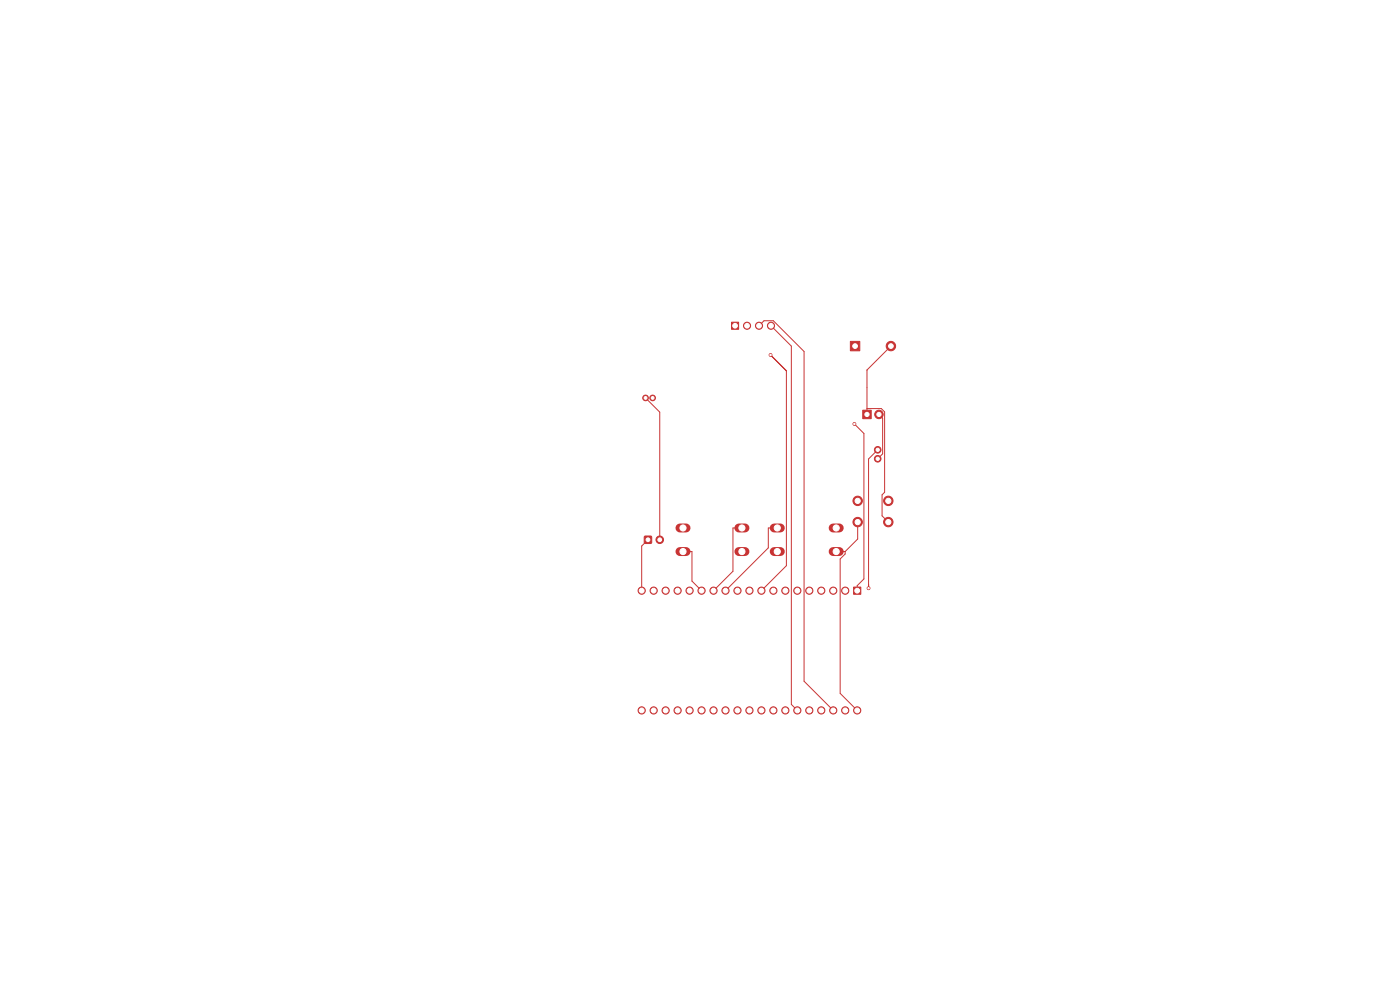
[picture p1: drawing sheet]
<svg xmlns="http://www.w3.org/2000/svg" width="297mm" height="210mm" viewBox="0 0 297 210" stroke-linecap="round" stroke-linejoin="round" font-family="sans-serif">
<path d="M144.2 112h1.3M144.2 117h1.3M156.7 112h1.3M156.7 117h1.3M164.2 112h1.3M164.2 117h1.3M176.7 112h1.3M176.7 117h1.3" fill="none" stroke="#c83434" stroke-width="1.9"/>
<g fill="#c83434" stroke="#c83434" stroke-width=".21">
<path d="M183 87h1.8v1.8h-1.8z"/>
<path d="M181.1 124.5h1.5v1.6h-1.5z"/>
<path d="M155.2 68.3h1.5v1.6h-1.5z"/>
<path d="M180.4 72.4h2v2h-2z"/>
<path d="M136.7 113.8h1.5v1.4h-1.5z"/>
<circle cx="186.5" cy="87.9" r=".9"/>
<circle cx="179.3" cy="125.3" r=".77"/>
<circle cx="176.8" cy="125.3" r=".77"/>
<circle cx="174.2" cy="125.3" r=".77"/>
<circle cx="171.7" cy="125.3" r=".77"/>
<circle cx="169.1" cy="125.3" r=".77"/>
<circle cx="166.6" cy="125.3" r=".77"/>
<circle cx="164.1" cy="125.3" r=".76"/>
<circle cx="161.5" cy="125.3" r=".76"/>
<circle cx="159" cy="125.3" r=".76"/>
<circle cx="156.4" cy="125.3" r=".76"/>
<circle cx="153.9" cy="125.3" r=".76"/>
<circle cx="151.4" cy="125.3" r=".76"/>
<circle cx="148.8" cy="125.3" r=".76"/>
<circle cx="146.3" cy="125.3" r=".76"/>
<circle cx="143.7" cy="125.3" r=".76"/>
<circle cx="141.2" cy="125.3" r=".76"/>
<circle cx="138.7" cy="125.3" r=".76"/>
<circle cx="136.1" cy="125.3" r=".76"/>
<circle cx="136.1" cy="150.7" r=".76"/>
<circle cx="138.7" cy="150.7" r=".76"/>
<circle cx="141.2" cy="150.7" r=".76"/>
<circle cx="143.7" cy="150.7" r=".76"/>
<circle cx="146.3" cy="150.7" r=".76"/>
<circle cx="148.8" cy="150.7" r=".76"/>
<circle cx="151.4" cy="150.7" r=".76"/>
<circle cx="153.9" cy="150.7" r=".76"/>
<circle cx="156.4" cy="150.7" r=".76"/>
<circle cx="159" cy="150.7" r=".76"/>
<circle cx="161.5" cy="150.7" r=".76"/>
<circle cx="164.1" cy="150.7" r=".76"/>
<circle cx="166.6" cy="150.7" r=".77"/>
<circle cx="169.1" cy="150.7" r=".77"/>
<circle cx="171.7" cy="150.7" r=".77"/>
<circle cx="174.2" cy="150.7" r=".77"/>
<circle cx="176.8" cy="150.7" r=".77"/>
<circle cx="179.3" cy="150.7" r=".77"/>
<circle cx="181.8" cy="150.7" r=".77"/>
<circle cx="158.5" cy="69.1" r=".75"/>
<circle cx="161" cy="69.1" r=".75"/>
<circle cx="163.6" cy="69.1" r=".75"/>
<circle cx="136.9" cy="84.4" r=".6"/>
<circle cx="138.5" cy="84.4" r=".6"/>
<circle cx="186.2" cy="97.3" r=".7"/>
<circle cx="186.2" cy="95.4" r=".7"/>
<circle cx="189" cy="73.4" r="1"/>
<circle cx="182" cy="106.2" r="1"/>
<circle cx="188.4" cy="106.2" r="1"/>
<circle cx="182" cy="110.7" r="1"/>
<circle cx="188.4" cy="110.7" r="1"/>
<circle cx="140" cy="114.5" r=".8"/>
<circle cx="181.3" cy="89.9" r=".3"/>
<circle cx="184.3" cy="124.8" r=".3"/>
<circle cx="163.5" cy="75.3" r=".3"/>
</g>
<g fill="none" stroke="#c83434" stroke-width=".21">
<path d="M161 69.1l1.1-1.1h2l6.5 6.6v69.9l6.2 6.2M163.5 75.3l3.3 3.4v41.3l-5.3 5.3M163.6 69.1l4.3 4.3v76l1.2 1.3M189 73.4l-5.1 5.1v9.4M137 84.4l3 3v27.1M181.3 89.9l2 2.1v30.8l-1.5 1.4v1.1M183.9 86.7h3.1l.7 .7v17l-.6 .6v4.4l1.3 1.4M186.2 95.4l-1.9 2v27.4M186.5 87.9l.7 .8v7.6l-1 1M137.5 114.5l-1.4 1.3v9.5M144.9 117h1.9v6.3l2 2M157.4 112h-1.9v9.2l-4.1 4.1"/>
<path d="M164.9 112h-1.9v4.2l-9.1 9.1M177.4 117h1.9M179.3 117v.5l-1.1 1.1v28.5l3.6 3.6M181.9 110.8v3.5l-2.6 2.7"/>
</g>
<g fill="#fff" stroke="#fff" stroke-width=".21">
<circle cx="181.3" cy="89.9" r=".15"/>
<circle cx="184.3" cy="124.8" r=".15"/>
<circle cx="163.5" cy="75.3" r=".15"/>
<circle cx="144.9" cy="112" r=".65"/>
<circle cx="157.4" cy="112" r=".65"/>
<circle cx="144.9" cy="117" r=".65"/>
<circle cx="157.4" cy="117" r=".65"/>
<circle cx="183.9" cy="87.9" r=".45"/>
<circle cx="186.5" cy="87.9" r=".45"/>
<circle cx="181.9" cy="125.3" r=".51"/>
<circle cx="179.3" cy="125.3" r=".51"/>
<circle cx="176.8" cy="125.3" r=".51"/>
<circle cx="174.2" cy="125.3" r=".51"/>
<circle cx="171.7" cy="125.3" r=".51"/>
<circle cx="169.2" cy="125.3" r=".51"/>
<circle cx="166.6" cy="125.3" r=".51"/>
<circle cx="164.1" cy="125.3" r=".51"/>
<circle cx="161.5" cy="125.3" r=".51"/>
<circle cx="159" cy="125.3" r=".51"/>
<circle cx="156.5" cy="125.3" r=".51"/>
<circle cx="153.9" cy="125.3" r=".51"/>
<circle cx="151.4" cy="125.3" r=".51"/>
<circle cx="148.8" cy="125.3" r=".51"/>
<circle cx="146.3" cy="125.3" r=".51"/>
<circle cx="143.8" cy="125.3" r=".51"/>
<circle cx="141.2" cy="125.3" r=".51"/>
<circle cx="138.7" cy="125.3" r=".51"/>
<circle cx="136.1" cy="125.3" r=".51"/>
<circle cx="136.1" cy="150.7" r=".51"/>
<circle cx="138.7" cy="150.7" r=".51"/>
<circle cx="141.2" cy="150.7" r=".51"/>
<circle cx="143.8" cy="150.7" r=".51"/>
<circle cx="146.3" cy="150.7" r=".51"/>
<circle cx="148.8" cy="150.7" r=".51"/>
<circle cx="151.4" cy="150.7" r=".51"/>
<circle cx="153.9" cy="150.7" r=".51"/>
<circle cx="156.5" cy="150.7" r=".51"/>
<circle cx="159" cy="150.7" r=".51"/>
<circle cx="161.5" cy="150.7" r=".51"/>
<circle cx="164.1" cy="150.7" r=".51"/>
<circle cx="166.6" cy="150.7" r=".51"/>
<circle cx="169.2" cy="150.7" r=".51"/>
<circle cx="171.7" cy="150.7" r=".51"/>
<circle cx="174.2" cy="150.7" r=".51"/>
<circle cx="176.8" cy="150.7" r=".51"/>
<circle cx="179.3" cy="150.7" r=".51"/>
<circle cx="181.9" cy="150.7" r=".51"/>
<circle cx="144" cy="69.8" r="1.5"/>
<circle cx="144" cy="99.5" r="1.5"/>
<circle cx="175.5" cy="69.8" r="1.5"/>
<circle cx="175.5" cy="99.5" r="1.5"/>
<circle cx="155.9" cy="69.1" r=".5"/>
<circle cx="158.5" cy="69.1" r=".5"/>
<circle cx="161" cy="69.1" r=".5"/>
<circle cx="163.6" cy="69.1" r=".5"/>
<circle cx="136.9" cy="84.4" r=".3"/>
<circle cx="138.5" cy="84.4" r=".3"/>
<circle cx="186.2" cy="97.3" r=".35"/>
<circle cx="186.2" cy="95.4" r=".35"/>
<circle cx="181.4" cy="73.4" r=".5"/>
<circle cx="189" cy="73.4" r=".5"/>
<circle cx="181.9" cy="106.2" r=".55"/>
<circle cx="188.4" cy="106.2" r=".55"/>
<circle cx="181.9" cy="110.7" r=".55"/>
<circle cx="188.5" cy="110.7" r=".55"/>
<circle cx="164.9" cy="112" r=".65"/>
<circle cx="177.4" cy="112" r=".65"/>
<circle cx="164.9" cy="117" r=".65"/>
<circle cx="177.4" cy="117" r=".65"/>
<circle cx="137.5" cy="114.5" r=".4"/>
<circle cx="140" cy="114.5" r=".4"/>
</g>
</svg>
